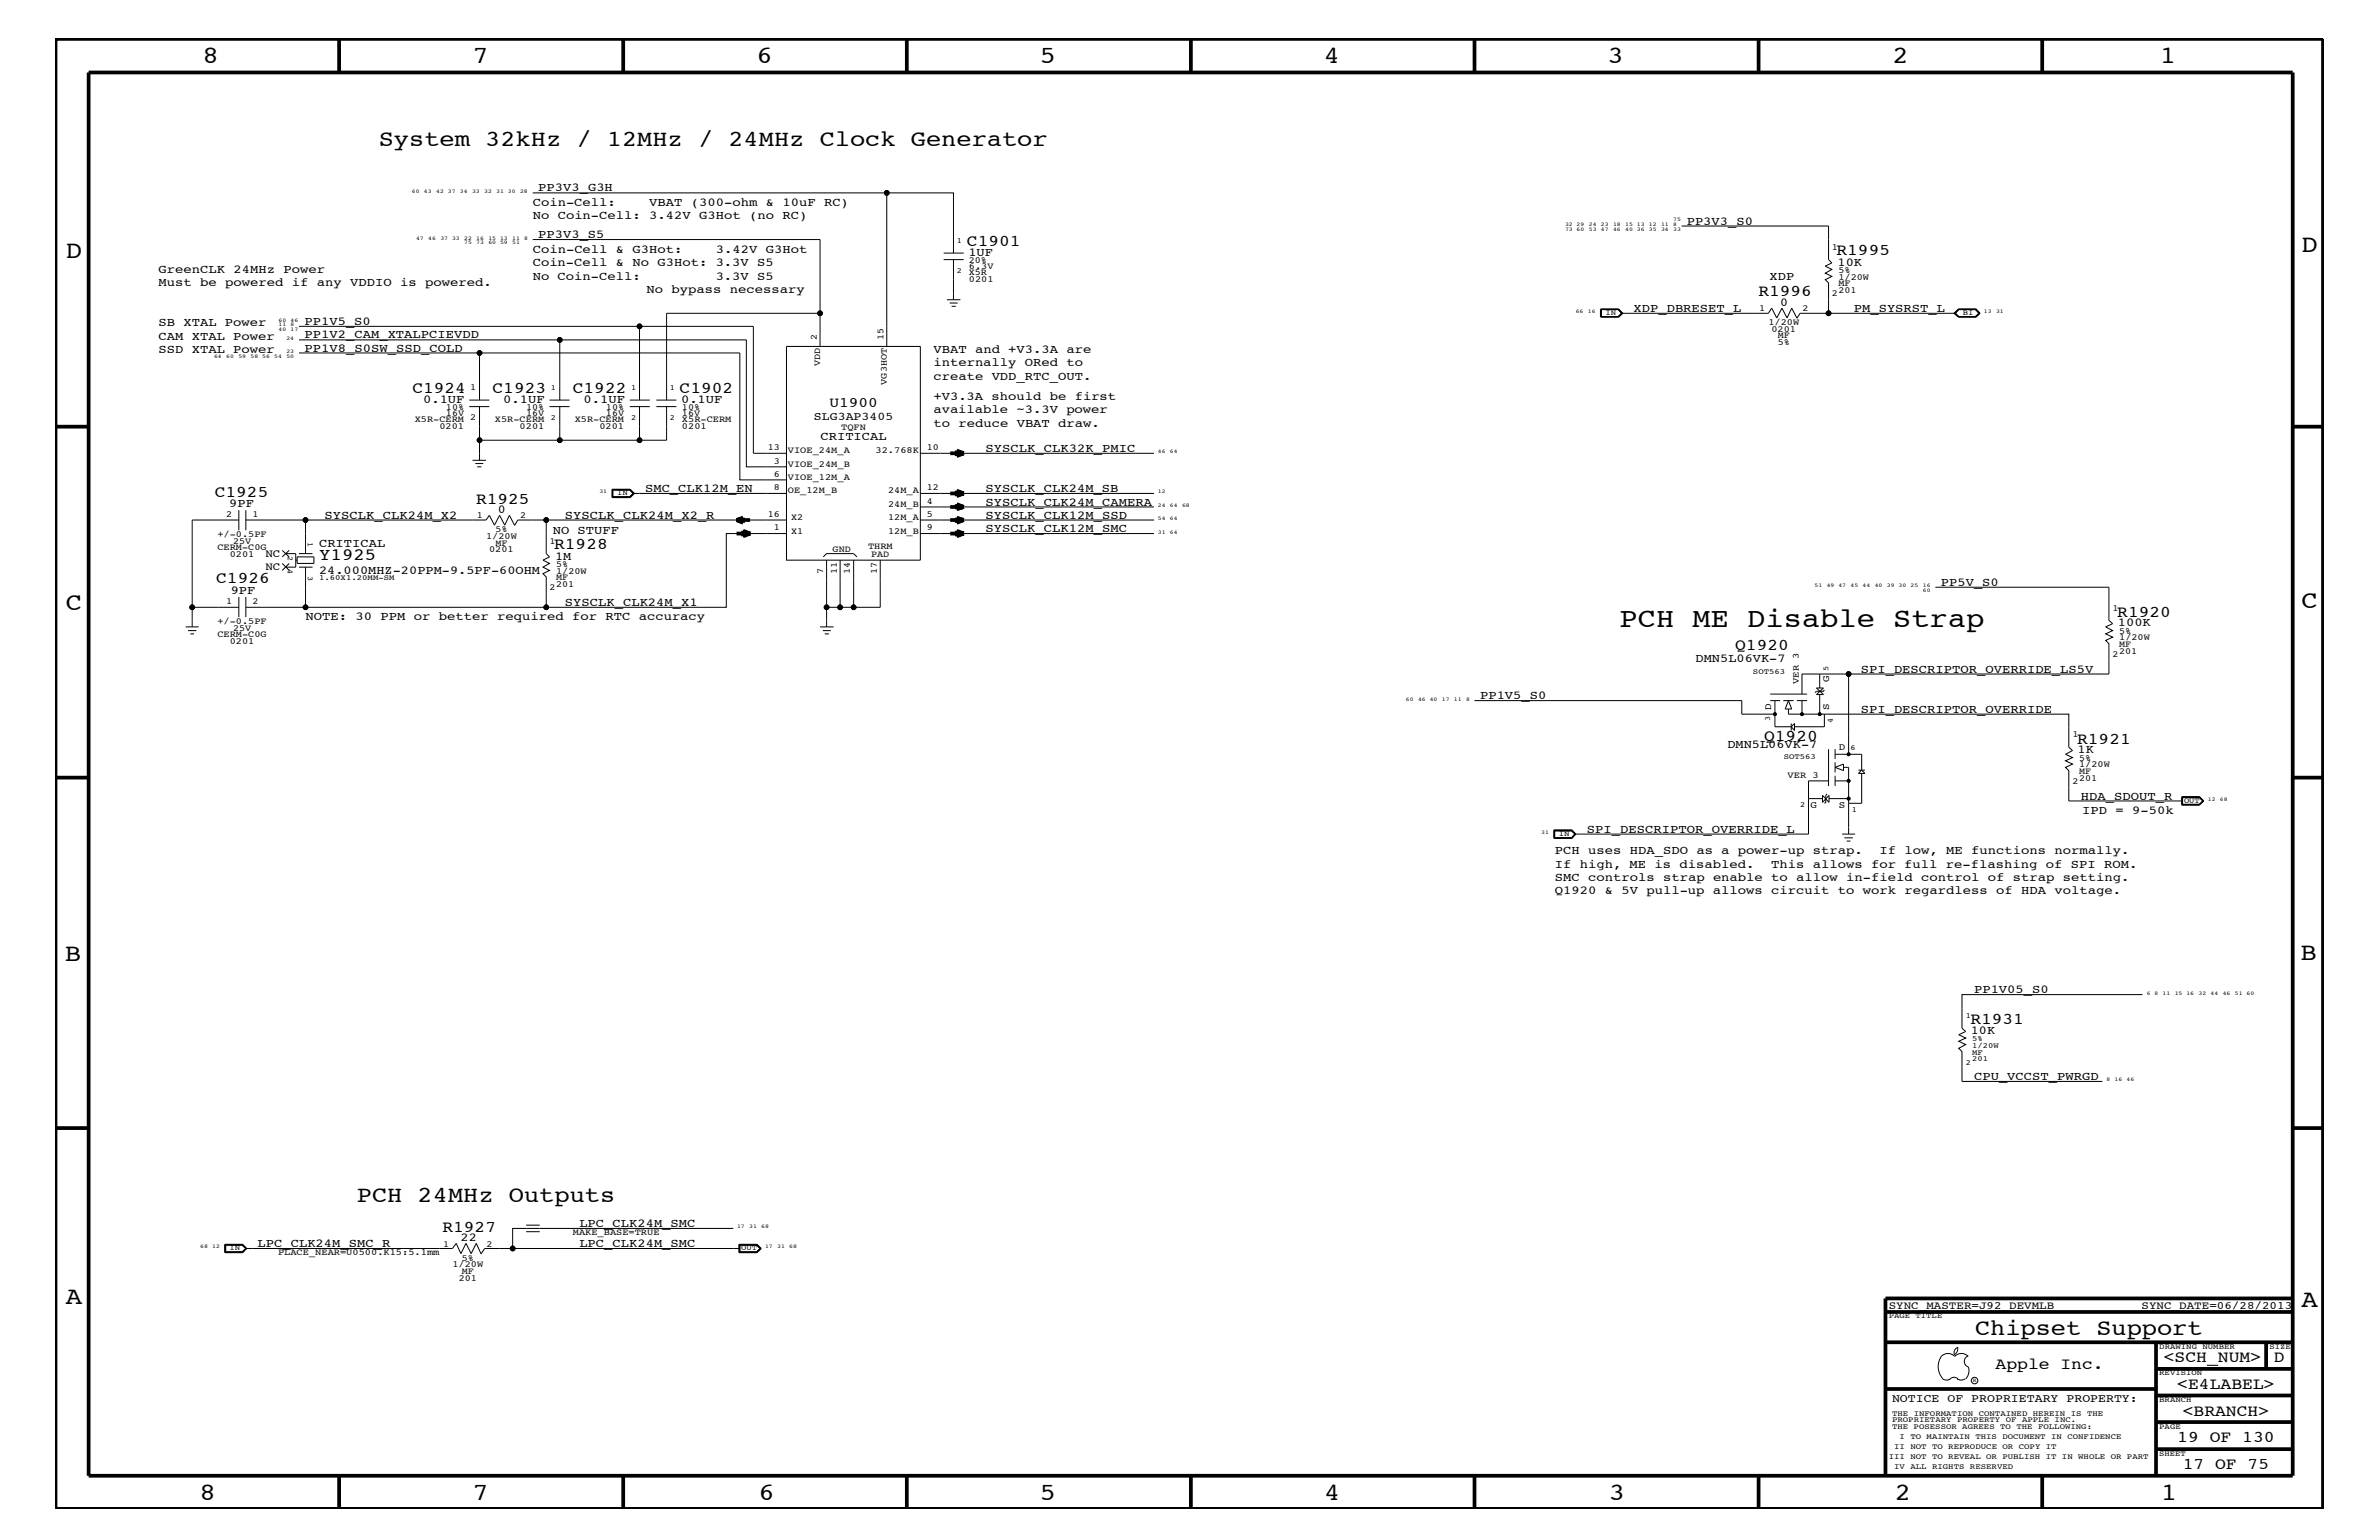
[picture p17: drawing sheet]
<svg xmlns="http://www.w3.org/2000/svg" width="432mm" height="279mm" viewBox="0 0 432 279" stroke-linecap="round" stroke-linejoin="round" font-family="sans-serif">
<defs><g id="words">
<text font-size="5" x="294" y="113.7">PCH ME Disable Strap</text>
<g font-size="4.5">
<text x="36.7" y="11.5">8</text>
<text x="85.8" y="11.5">7</text>
<text x="137.3" y="11.5">6</text>
<text x="188.7" y="11.5">5</text>
<text x="240.3" y="11.5">4</text>
<text x="291.8" y="11.5">3</text>
<text x="343.5" y="11.5">2</text>
<text x="392" y="11.5">1</text>
<text x="11.9" y="46.8">D</text>
<text x="417.7" y="45.7">D</text>
<text x="11.9" y="110.6">C</text>
<text x="417.7" y="110.4">C</text>
<text x="11.8" y="174.3">B</text>
<text x="417.6" y="174.2">B</text>
<text x="11.9" y="236.7">A</text>
<text x="417.7" y="237.1">A</text>
<text x="36.2" y="272.1">8</text>
<text x="85.8" y="272.1">7</text>
<text x="137.7" y="272.1">6</text>
<text x="188.7" y="272.1">5</text>
<text x="240.4" y="272.1">4</text>
<text x="292" y="272.1">3</text>
<text x="343.9" y="272.1">2</text>
<text x="392.2" y="272.1">1</text>
</g>
<g font-size="4.1">
<text x="68.7" y="26.5">System 32kHz / 12MHz / 24MHz Clock Generator</text>
<text x="64.8" y="218">PCH 24MHz Outputs</text>
<text x="358.5" y="242.3">Chipset Support</text>
</g>
<text font-size="3.1" x="57.9" y="101.6">Y1925</text>
<g font-size="3">
<text x="175.5" y="44.6">C1901</text>
<text x="333.3" y="46.3">R1995</text>
<text x="319.2" y="53.8">R1996</text>
<text x="74.8" y="71.3">C1924</text>
<text x="89.4" y="71.3">C1923</text>
<text x="104" y="71.3">C1922</text>
<text x="123.4" y="71.3">C1902</text>
<text x="39" y="90.1">C1925</text>
<text x="86.4" y="91.4">R1925</text>
<text x="100.6" y="99.7">R1928</text>
<text x="39.2" y="105.9">C1926</text>
<text x="384.3" y="111.9">R1920</text>
<text x="315" y="117.9">Q1920</text>
<text x="320.2" y="134.4">Q1920</text>
<text x="377" y="134.9">R1921</text>
<text x="357.6" y="185.8">R1931</text>
<text x="80.3" y="223.5">R1927</text>
<text x="362.2" y="248.4">Apple Inc.</text>
<text x="392.7" y="247.1">&lt;SCH_NUM&gt;</text>
<text x="395.2" y="252">&lt;E4LABEL&gt;</text>
<text x="412.7" y="247.1">D</text>
<text x="396.2" y="256.8">&lt;BRANCH&gt;</text>
<text x="395.2" y="261.6">19 OF 130</text>
<text x="396.2" y="266.6">17 OF 75</text>
</g>
<text font-size="2.6" x="150.5" y="73.8">U1900</text>
<g font-size="2.2">
<text x="97.7" y="34.7">PP3V3_G3H</text>
<text x="96.7" y="37.4">Coin-Cell:</text>
<text x="96.7" y="39.8">No Coin-Cell: 3.42V G3Hot (no RC)</text>
<text x="117.8" y="37.4">VBAT (300-ohm &amp; 10uF RC)</text>
<text x="306.2" y="40.8">PP3V3_S0</text>
<text x="96.7" y="45.9">Coin-Cell &amp; G3Hot:</text>
<text x="97.7" y="43.2">PP3V3_S5</text>
<text x="129.9" y="45.9">3.42V G3Hot</text>
<text x="175.8" y="46.5">1UF</text>
<text x="28.8" y="49.6">GreenCLK 24MHz Power</text>
<text x="28.8" y="51.9">Must be powered if any VDDIO is powered.</text>
<text x="96.7" y="48.3">Coin-Cell &amp; No G3Hot: 3.3V S5</text>
<text x="96.7" y="50.7">No Coin-Cell:</text>
<text x="117.3" y="53.2">No bypass necessary</text>
<text x="129.9" y="50.7">3.3V S5</text>
<text x="321.2" y="50.7">XDP</text>
<text x="333.5" y="48.2">10K</text>
<text x="28.8" y="59.2">SB XTAL Power</text>
<text x="55.3" y="59">PP1V5_S0</text>
<text x="296.5" y="56.6">XDP_DBRESET_L</text>
<text x="323.1" y="55.5">0</text>
<text x="336.5" y="56.6">PM_SYSRST_L</text>
<text x="28.8" y="61.7">CAM XTAL Power</text>
<text x="28.8" y="64">SSD XTAL Power</text>
<text x="55.3" y="63.9">PP1V8_S0SW_SSD_COLD</text>
<text x="55.3" y="61.4">PP1V2_CAM_XTALPCIEVDD</text>
<text x="169.4" y="64">VBAT and +V3.3A are</text>
<text x="169.4" y="66.5">internally ORed to</text>
<text x="169.4" y="68.9">create VDD_RTC_OUT.</text>
<text x="76.8" y="73.2">0.1UF</text>
<text x="91.4" y="73.2">0.1UF</text>
<text x="105.9" y="73.2">0.1UF</text>
<text x="123.6" y="73.2">0.1UF</text>
<text x="169.4" y="75">available ~3.3V power</text>
<text x="169.4" y="77.4">to reduce VBAT draw.</text>
<text x="169.4" y="72.6">+V3.3A should be first</text>
<text x="148.9" y="79.9">CRITICAL</text>
<text x="178.9" y="82">SYSCLK_CLK32K_PMIC</text>
<text x="117.1" y="89.3">SMC_CLK12M_EN</text>
<text x="178.9" y="89.3">SYSCLK_CLK24M_SB</text>
<text x="41.6" y="92">9PF</text>
<text x="58.9" y="94.2">SYSCLK_CLK24M_X2</text>
<text x="90.4" y="93.1">0</text>
<text x="102.5" y="94.2">SYSCLK_CLK24M_X2_R</text>
<text x="178.9" y="94.2">SYSCLK_CLK12M_SSD</text>
<text x="178.9" y="91.7">SYSCLK_CLK24M_CAMERA</text>
<text x="57.9" y="99.3">CRITICAL</text>
<text x="100.3" y="96.8">NO STUFF</text>
<text x="100.8" y="101.5">1M</text>
<text x="178.9" y="96.5">SYSCLK_CLK12M_SMC</text>
<text x="41.9" y="107.7">9PF</text>
<text x="57.9" y="104.1">24.000MHZ-20PPM-9.5PF-60OHM</text>
<text x="352.3" y="106.3">PP5V_S0</text>
<text x="55.5" y="112.6">NOTE: 30 PPM or better required for RTC accuracy</text>
<text x="102.5" y="109.9">SYSCLK_CLK24M_X1</text>
<text x="384.4" y="113.7">100K</text>
<text x="307.8" y="120.2">DMN5L06VK-7</text>
<text x="337.7" y="122">SPI_DESCRIPTOR_OVERRIDE_LS5V</text>
<text x="268.6" y="126.9">PP1V5_S0</text>
<text x="337.7" y="129.3">SPI_DESCRIPTOR_OVERRIDE</text>
<text x="313.5" y="135.7">DMN5L06VK-7</text>
<text x="377.1" y="136.7">1K</text>
<text x="377.7" y="145.1">HDA_SDOUT_R</text>
<text x="378" y="147.7">IPD = 9-50k</text>
<text x="282.2" y="155">PCH uses HDA_SDO as a power-up strap.</text>
<text x="288" y="151.1">SPI_DESCRIPTOR_OVERRIDE_L</text>
<text x="341.2" y="155">If low, ME functions normally.</text>
<text x="282.2" y="157.4">If high, ME is disabled.</text>
<text x="282.2" y="159.9">SMC controls strap enable to allow in-field control of strap setting.</text>
<text x="321.5" y="157.4">This allows for full re-flashing of SPI ROM.</text>
<text x="282.2" y="162.2">Q1920 &amp; 5V pull-up allows circuit to work regardless of HDA voltage.</text>
<text x="358.3" y="180.2">PP1V05_S0</text>
<text x="357.7" y="187.6">10K</text>
<text x="358.3" y="195.9">CPU_VCCST_PWRGD</text>
<text x="46.7" y="226.3">LPC_CLK24M_SMC_R</text>
<text x="83.6" y="225.2">22</text>
<text x="105.2" y="226.3">LPC_CLK24M_SMC</text>
<text x="105.2" y="222.6">LPC_CLK24M_SMC</text>
</g>
<g font-size="2.1">
<text x="147.7" y="76.2">SLG3AP3405</text>
<text x="343.4" y="254.4">NOTICE OF PROPRIETARY PROPERTY:</text>
</g>
<g font-size="2">
<text x="48.2" y="101">NC</text>
<text x="48.2" y="103.5">NC</text>
<text x="342.8" y="237.4">SYNC_MASTER=J92_DEVMLB</text>
<text x="388.7" y="237.4">SYNC_DATE=06/28/2013</text>
</g>
<g font-size="1.8">
<text x="332" y="123.8" transform="rotate(-90 332 123.8)">G</text>
<text x="321.5" y="128.9" transform="rotate(-90 321.5 128.9)">D</text>
<text x="332" y="128.9" transform="rotate(-90 332 128.9)">S</text>
<text x="333.8" y="136.1">D</text>
<text x="328.6" y="146.7">G</text>
<text x="333.8" y="146.7">S</text>
</g>
<g font-size="1.7">
<text x="175.9" y="47.7">20%</text>
<text x="332.5" y="45.3">1</text>
<text x="175.9" y="50">X5R</text>
<text x="175.9" y="48.8">6.3V</text>
<text x="175.9" y="51.3">0201</text>
<text x="332.5" y="53.8">2</text>
<text x="333.7" y="51.9">MF</text>
<text x="333.7" y="53.2">201</text>
<text x="333.7" y="49.6">5%</text>
<text x="333.7" y="50.7">1/20W</text>
<text x="319.3" y="56.4">1</text>
<text x="321" y="59">1/20W</text>
<text x="327.2" y="56.4">2</text>
<text x="148.3" y="61.7" transform="rotate(-90 148.3 61.7)">2</text>
<text x="160.4" y="61.7" transform="rotate(-90 160.4 61.7)">15</text>
<text x="321.5" y="60.2">0201</text>
<text x="322.7" y="61.4">MF</text>
<text x="322.7" y="62.6">5%</text>
<text x="85.3" y="70.7">1</text>
<text x="148.8" y="66.4" transform="rotate(-90 148.8 66.4)">VDD</text>
<text x="161" y="69.8" transform="rotate(-90 161 69.8)">VG3HOT</text>
<text x="75.3" y="76.7">X5R-CERM</text>
<text x="79.8" y="77.9">0201</text>
<text x="80.9" y="74.4">10%</text>
<text x="80.9" y="75.5">16V</text>
<text x="85.3" y="76.2">2</text>
<text x="89.8" y="76.7">X5R-CERM</text>
<text x="94.3" y="77.9">0201</text>
<text x="95.5" y="74.4">10%</text>
<text x="95.5" y="75.5">16V</text>
<text x="104.3" y="76.7">X5R-CERM</text>
<text x="108.8" y="77.9">0201</text>
<text x="110" y="74.4">10%</text>
<text x="110" y="75.5">16V</text>
<text x="123.8" y="74.4">10%</text>
<text x="123.8" y="75.5">16V</text>
<text x="123.8" y="76.7">X5R-CERM</text>
<text x="123.8" y="77.9">0201</text>
<text x="139.4" y="81.6">13</text>
<text x="143" y="82.2">VIOE_24M_A</text>
<text x="152.7" y="78">TQFN</text>
<text x="158.9" y="82.2">32.768K</text>
<text x="168.2" y="81.6">10</text>
<text x="140.5" y="88.9">8</text>
<text x="140.5" y="86.5">6</text>
<text x="140.5" y="84.1">3</text>
<text x="143" y="89.5">OE_12M_B</text>
<text x="143" y="87.1">VIOE_12M_A</text>
<text x="143" y="84.7">VIOE_24M_B</text>
<text x="161.2" y="89.5">24M_A</text>
<text x="168.2" y="88.9">12</text>
<text x="41.1" y="93.8">2</text>
<text x="45.8" y="93.8">1</text>
<text x="86.5" y="94">1</text>
<text x="94.4" y="94">2</text>
<text x="139.4" y="93.8">16</text>
<text x="143.6" y="94.3">X2</text>
<text x="161.2" y="94.3">12M_A</text>
<text x="161.2" y="92">24M_B</text>
<text x="168.2" y="93.8">5</text>
<text x="168.2" y="91.4">4</text>
<text x="39.5" y="99.9">CERM-C0G</text>
<text x="39.5" y="97.4">+/-0.5PF</text>
<text x="41.7" y="101">0201</text>
<text x="42.3" y="98.7">25V</text>
<text x="88.2" y="97.7">1/20W</text>
<text x="88.8" y="100.2">0201</text>
<text x="89.9" y="99">MF</text>
<text x="89.9" y="96.5">5%</text>
<text x="99.7" y="98.7">1</text>
<text x="140.5" y="96.2">1</text>
<text x="143.6" y="96.8">X1</text>
<text x="151.1" y="100.2">GND</text>
<text x="157.6" y="99.6">THRM</text>
<text x="158.1" y="101">PAD</text>
<text x="161.2" y="96.8">12M_B</text>
<text x="168.2" y="96.2">9</text>
<text x="99.7" y="107.1">2</text>
<text x="100.9" y="102.9">5%</text>
<text x="100.9" y="104.1">1/20W</text>
<text x="100.9" y="105.3">MF</text>
<text x="100.9" y="106.5">201</text>
<text x="149.4" y="104.1" transform="rotate(-90 149.4 104.1)">7</text>
<text x="151.9" y="104.1" transform="rotate(-90 151.9 104.1)">11</text>
<text x="154.3" y="104.1" transform="rotate(-90 154.3 104.1)">14</text>
<text x="159.2" y="104.1" transform="rotate(-90 159.2 104.1)">17</text>
<text x="39.5" y="113.1">+/-0.5PF</text>
<text x="41.1" y="109.5">1</text>
<text x="45.8" y="109.5">2</text>
<text x="383.5" y="110.8">1</text>
<text x="39.5" y="115.6">CERM-C0G</text>
<text x="41.7" y="116.8">0201</text>
<text x="42.3" y="114.4">25V</text>
<text x="383.5" y="119.2">2</text>
<text x="384.6" y="117.4">MF</text>
<text x="384.6" y="118.6">201</text>
<text x="384.6" y="115">5%</text>
<text x="384.6" y="116.2">1/20W</text>
<text x="326.5" y="124.1" transform="rotate(-90 326.5 124.1)">VER 3</text>
<text x="376.2" y="133.8">1</text>
<text x="324.4" y="141.1">VER 3</text>
<text x="376.2" y="142.3">2</text>
<text x="377.4" y="140.4">MF</text>
<text x="377.4" y="141.7">201</text>
<text x="377.4" y="138">5%</text>
<text x="377.4" y="139.2">1/20W</text>
<text x="50.5" y="227.7">PLACE_NEAR=U0500.K15:5.1mm</text>
<text x="80.4" y="226.2">1</text>
<text x="88.3" y="226.2">2</text>
<text x="104" y="224.1">MAKE_BASE=TRUE</text>
<text x="82.1" y="229.9">1/20W</text>
<text x="83.3" y="232.4">201</text>
<text x="83.8" y="231.1">MF</text>
<text x="83.8" y="228.7">5%</text>
</g>
<g font-size="1.4">
<text x="173.7" y="44.1">1</text>
<text x="173.7" y="49.6">2</text>
<text x="291.4" y="57.2">IN</text>
<text x="356.3" y="57.2">BI</text>
<text x="100" y="70.7">1</text>
<text x="114.6" y="70.7">1</text>
<text x="121.6" y="70.7">1</text>
<text x="100" y="76.2">2</text>
<text x="114.6" y="76.2">2</text>
<text x="121.6" y="76.2">2</text>
<text x="112" y="89.9">IN</text>
<text x="52.2" y="100.8" transform="rotate(90 52.2 100.8)">2</text>
<text x="55.9" y="98.3" transform="rotate(90 55.9 98.3)">1</text>
<text x="52.2" y="103.3" transform="rotate(90 52.2 103.3)">4</text>
<text x="55.9" y="104.5" transform="rotate(90 55.9 104.5)">3</text>
<text x="57.9" y="105.3">1.60X1.20MM-SM</text>
<text x="318.2" y="122.4">SOT563</text>
<text x="331.9" y="121.7" transform="rotate(-90 331.9 121.7)">5</text>
<text x="321.3" y="130.8" transform="rotate(-90 321.3 130.8)">3</text>
<text x="332.7" y="131.1" transform="rotate(-90 332.7 131.1)">4</text>
<text x="323.8" y="137.7">SOT563</text>
<text x="335.9" y="136">6</text>
<text x="326.7" y="146.5">2</text>
<text x="336.1" y="147.3">1</text>
<text x="396.4" y="145.7">OUT</text>
<text x="283" y="151.8">IN</text>
<text x="356.8" y="184.7">1</text>
<text x="358" y="191.4">MF</text>
<text x="358" y="190.2">1/20W</text>
<text x="358" y="188.9">5%</text>
<text x="356.8" y="193.2">2</text>
<text x="358" y="192.6">201</text>
<text x="41.7" y="226.9">IN</text>
<text x="134.5" y="226.9">OUT</text>
<text x="342.8" y="239.2">PAGE TITLE</text>
<text x="391.9" y="244.7">DRAWING NUMBER</text>
<text x="411.9" y="244.7">SIZE</text>
<text x="391.9" y="249.5">REVISION</text>
<text x="343.4" y="256.8">THE INFORMATION CONTAINED HEREIN IS THE</text>
<text x="391.9" y="254.4">BRANCH</text>
<text x="343.4" y="258">PROPRIETARY PROPERTY OF APPLE INC.</text>
<text x="343.4" y="259.3">THE POSESSOR AGREES TO THE FOLLOWING:</text>
<text x="343.8" y="262.9">II NOT TO REPRODUCE OR COPY IT</text>
<text x="344.8" y="261.1">I TO MAINTAIN THIS DOCUMENT IN CONFIDENCE</text>
<text x="391.9" y="259.3">PAGE</text>
<text x="342.8" y="264.7">III NOT TO REVEAL OR PUBLISH IT IN WHOLE OR PART</text>
<text x="343.8" y="266.6">IV ALL RIGHTS RESERVED</text>
<text x="391.9" y="264.1">SHEET</text>
</g>
<g font-size="1">
<text x="74.8" y="35">60</text>
<text x="77" y="35">43</text>
<text x="79.2" y="35">42 37</text>
<text x="83.5" y="35">34</text>
<text x="85.7" y="35">33</text>
<text x="87.9" y="35">32</text>
<text x="90.1" y="35">31 30</text>
<text x="94.4" y="35">28</text>
<text x="284.1" y="41.9">73 60</text>
<text x="284.1" y="41">32 29</text>
<text x="288.4" y="41">24</text>
<text x="288.4" y="41.9">53</text>
<text x="290.6" y="41">23</text>
<text x="290.6" y="41.9">47</text>
<text x="292.8" y="41">18</text>
<text x="292.8" y="41.9">46</text>
<text x="295" y="41.9">40 36</text>
<text x="295" y="41">15 13</text>
<text x="299.3" y="41.9">35</text>
<text x="299.3" y="41">12</text>
<text x="301.5" y="41">11</text>
<text x="301.5" y="41.9">34</text>
<text x="303.7" y="41">8</text>
<text x="303.7" y="41.9">33</text>
<text x="303.7" y="40.2">75</text>
<text x="75.5" y="43.5">47</text>
<text x="77.7" y="43.5">46</text>
<text x="79.9" y="43.5">37 33</text>
<text x="84.2" y="43.5">22</text>
<text x="84.2" y="44.3">75</text>
<text x="86.4" y="43.5">16</text>
<text x="86.4" y="44.3">73</text>
<text x="88.6" y="43.5">15 13</text>
<text x="88.6" y="44.3">60 59</text>
<text x="93" y="43.5">11</text>
<text x="93" y="44.3">51</text>
<text x="95.2" y="43.5">8</text>
<text x="50.5" y="59.2">11</text>
<text x="50.5" y="58.4">60</text>
<text x="52.7" y="59.2">8</text>
<text x="52.7" y="58.4">46</text>
<text x="286" y="56.8">66</text>
<text x="288.2" y="56.8">16</text>
<text x="360.1" y="56.8">13</text>
<text x="362.3" y="56.8">31</text>
<text x="38.9" y="65">64</text>
<text x="41.1" y="65">60</text>
<text x="43.3" y="65">59</text>
<text x="45.5" y="65">58 56</text>
<text x="49.8" y="65">54</text>
<text x="50.5" y="60.1">40</text>
<text x="52" y="64">23</text>
<text x="52" y="65">50</text>
<text x="52" y="61.7">24</text>
<text x="52.7" y="60.1">17</text>
<text x="210.1" y="82.2">46</text>
<text x="212.3" y="82.2">64</text>
<text x="108.8" y="89.5">31</text>
<text x="210.1" y="89.5">12</text>
<text x="210.1" y="94.3">54</text>
<text x="210.1" y="92">24</text>
<text x="212.3" y="94.3">64</text>
<text x="212.3" y="92">64</text>
<text x="214.5" y="92">68</text>
<text x="210.1" y="96.8">31</text>
<text x="212.3" y="96.8">64</text>
<text x="329.4" y="106.5">51</text>
<text x="331.6" y="106.5">49 47</text>
<text x="335.9" y="106.5">45</text>
<text x="338.1" y="106.5">44</text>
<text x="340.3" y="106.5">40</text>
<text x="342.5" y="106.5">39 30</text>
<text x="346.8" y="106.5">25</text>
<text x="349" y="106.5">16</text>
<text x="349" y="107.4">60</text>
<text x="255.2" y="127.1">60</text>
<text x="257.4" y="127.1">46 40</text>
<text x="261.7" y="127.1">17</text>
<text x="263.9" y="127.1">11</text>
<text x="266.1" y="127.1">8</text>
<text x="400.7" y="145.3">12</text>
<text x="402.9" y="145.3">68</text>
<text x="279.7" y="151.3">31</text>
<text x="389.6" y="180.5">6</text>
<text x="391.1" y="180.5">8</text>
<text x="392.5" y="180.5">11</text>
<text x="394.7" y="180.5">15 16</text>
<text x="399" y="180.5">32</text>
<text x="401.2" y="180.5">44</text>
<text x="403.4" y="180.5">46</text>
<text x="405.6" y="180.5">51 60</text>
<text x="382.4" y="196.2">8</text>
<text x="383.8" y="196.2">16</text>
<text x="386" y="196.2">46</text>
<text x="36.3" y="226.5">68</text>
<text x="38.5" y="226.5">12</text>
<text x="133.8" y="222.9">17</text>
<text x="136" y="222.9">31</text>
<text x="138.2" y="222.9">68</text>
<text x="138.9" y="226.5">17</text>
<text x="141.1" y="226.5">31</text>
<text x="143.3" y="226.5">68</text>
<text x="358.1" y="250.7">R</text>
</g>
</g></defs>
<g fill="none" stroke="#000" stroke-width=".18">
<path d="M96.7 35h64.3M54.3 59.2h82.4v23h6M96.7 43.5h52.1v19.4M116.1 59.2v13.4M148.8 56.8h-27.8v15.8M171.3 47.1h3.6M171.3 45.9h3.6M171.9 54.4h2.4M172.4 55h1.4M172.7 55.6h.8M173.1 45.9v-10.9h-12.1v27.9M173.1 47.1v7.3"/>
<path d="M290.6 56.1v1.4M293.7 56.2l.6 .6M293.7 56.2l.7 .6-.7 .6M293.7 56.2h-3v1.2h3M293.8 56.1l.8 .7-.8 .7M293.8 56.1h-3.3v1.4h3.3M293.8 56.1l.7 .7-.7 .7M294.3 56.8h26.7l.6-.9 .9 1.8 .9-1.8 1 1.8 .8-1.8 .9 1.8M294.3 56.8l-.6 .6M305.2 41h26.7v6.1l.6 .6-1.2 .6 1.2 .6-1.2 .7 1.2 .6-1.2 .5 .6 .6v5.5h23M331.9 56.8h-5.2l-.6 1M354.7 56.8l.7-.7h3.2l.8 .7-.8 .7h-3.2z"/>
<path d="M354.8 56.8l.7-.7h3.1l.7 .7-.7 .7h-3.1zM355.5 56.2h3.1l.6 .6-.6 .6h-3.1M355.5 56.2l-.7 .6 .7 .6M355.5 56.2l-.6 .6 .6 .6M54.3 61.7h81.2v23h7.2M54.3 64h32.7M85.2 73.8h3.6M85.2 72.6h3.6M87 79.9h14.6M87 72.6v-8.6h47.3v23.1h8.4M87 73.8v9.7M99.7 73.8h3.7"/>
<path d="M99.7 72.6h3.7M101.6 73.8v6.1h14.5v-6.1M101.6 61.7v10.9M114.3 73.8h3.6M114.3 72.6h3.6M119.1 73.8h3.7M119.1 72.6h3.7M121 73.8v6.1h-4.9M142.7 62.9h24.3v38.7h-24.3zM43.3 94.3h-8.4v15.9M43.3 92.6v3.6M44.6 94.3h10.9v6.1"/>
<path d="M44.6 92.6v3.6M51.2 99.9l1.3 1.1M52.5 99.9l-1.3 1.1M55.5 94.3h32.7l.6-.8 .9 1.8 1-1.8 .9 1.8 .9-1.8 .9 1.8M85.8 83.5h2.4M86.3 84.1h1.4M86.6 84.7h.8M99.1 94.3h-5.1l-.6 1.1M111.1 88.8h3.3l.7 .7-.7 .8h-3.3zM111.3 88.9h3l.6 .6-.6 .6h-3zM114.3 88.8h-3.1v1.4h3.1M114.3 88.8l.8 .7-.8 .7"/>
<path d="M114.3 88.8l.7 .7-.7 .7M114.9 89.5h27.8M142.7 94.3h-43.6v6.1l.6 .6-1.1 .6 1.1 .6-1.1 .7 1.1 .6-1.1 .6 .5 .6v5.5h32.7v-13.4h10.9M167 94.3h42.5M167 89.5h42.5M167 96.8h42.5M167 92h42.5M167 82.2h42.5M33.7 113.7h2.4M34.1 114.4h1.5M34.5 115h.7M43.3 110.2h-8.4v3.5"/>
<path d="M43.3 108.3v3.7M44.6 108.3v3.7M51.2 102.2l1.3 1.3M51.8 100.4h1.9v2.5h-1.9M52.5 102.2l-1.3 1.3M53.7 101.6h.2M53.9 101h3.1v1.2h-3.1zM54.3 100.4h2.4M54.3 102.9h2.4M55.5 102.9v7.3h-10.9M55.5 110.2h43.6M148.8 113.7h2.5"/>
<path d="M149.4 114.4h1.4M149.4 101l.6-.6h4.9l.6 .6M149.7 115h.8M150 110.2h2.5M150 101.6v12.1M152.5 101.6v8.6h2.4v-8.6M159.8 101.6v8.6h-4.9M351.3 106.5h31.5v6.1l.7 .5-1.3 .6 1.3 .7-1.3 .6 1.3 .6-1.3 .6 .6 .6v5.5h-55.7v3.6M267.6 127.1h48.5v2.5h6.1M321.3 125.9h6.7M321.3 127.1h1.8M322.2 127.1v4.8h2.9"/>
<path d="M323.7 127.1h1.8M324.6 128.6v1h50.9v6l.7 .6-1.3 .6 1.3 .6-1.3 .6 1.3 .6-1.3 .6 .6 .6v5.5h20.7M324.6 127.1l.6 1.5h-1.2zM325.1 131.3v1.2M325.7 131.3v1.2l-.6-.6zM326.1 127.1h1.9M327.1 127.1v2.5M329.7 124.8h1.3l-1.3 1.2h1.3zM330.3 122.3v2.5M330.3 126v3.6M331.1 129.6v2.3h-5.4M331.1 125.2l-.1 .2h-1.3l-.3 .3"/>
<path d="M331.9 135.9v6.7M333.1 135.9v1.8M333.1 138.3v1.9M333.1 136.8h4.8v2.9M333.1 139.2l1.5-.6v1.2zM334.6 139.2h.9v12.1M335.5 122.3v14.5M337.3 139.7h1.2M282 150.6h3.3l.7 .7-.7 .8h-3.3zM282.1 152h3.1M282.1 150.7h3.1M282.2 150.7v1.3"/>
<path d="M285.2 150.7l.7 .6-.7 .7M285.2 150.7l.6 .6M285.8 151.3l-.6 .7M286 151.3l-.8 .8M286 151.3l-.8-.6h-3.1v1.4M328.3 144.9h2.5M330.8 144.3v1.3l1.2-1.3v1.3zM331.6 144l-.2 .3v1.3l-.3 .1M331.9 141.7h-3.6v9.6h-42.5M332 144.9h3.5M333.1 140.7v1.9M333.1 141.7h2.4"/>
<path d="M334.3 151.3h2.4M334.8 152h1.5M335.2 152.6h.7M337.3 140.3l.6-.6 .6 .6zM337.9 140.3v5.4h-2.4M396 144.6h3.2l.8 .7-.8 .8h-3.2zM396.1 144.6h3.1l.7 .7-.7 .7M396.1 144.6v1.4h3.1M396.2 144.7h3l.6 .6-.6 .6h-3zM400 145.3l-.8 .7M388.9 180.5h-32.8v6l.7 .6-1.3 .6 1.3 .6-1.3 .6 1.3 .6-1.3 .7 .6 .6v5.4h25.5M40.8 225.7h3.2l.8 .8-.8 .8h-3.2z"/>
<path d="M40.8 225.8h3.2M40.8 227.2h3.2M40.9 225.8v1.4M41 225.9h2.9l.7 .6-.7 .6h-2.9zM44 225.8l.7 .7-.7 .7M44 225.8l.6 .7M44.6 226.5l-.6 .7M44.6 226.5h37.5l.7-.9 .9 1.8 .9-1.8 .9 1.8 .9-1.8 .9 1.8M93 226.5h-5l-.7 1M95.5 222.3h2.5M95.5 223.5h2.5M133.1 222.9h-40.1v3.6h41.3"/>
<path d="M134.1 225.7h3.3l.8 .8-.8 .8h-3.3zM134.3 225.8v1.4M134.3 225.9h3l.6 .6-.6 .6h-3M137.3 225.8h-3.1v1.4h3.1M137.3 225.8l.8 .7-.8 .7M137.3 225.8l.7 .7-.7 .7M352.3 246.1a1.72 1.72 0 0 1 2.5 0 1.69 1.69 0 0 1 2.4 0M352.4 246a3.2 3.2 0 0 0 .4 4.3l.8 .1 .4-.2M354 250.2l.7-.3 .7 .3M355.2 250.2l.7 .2 .7-.2M355.3 244.4v.3a1.18 1.18 0 0 1-.6 1.1M355.4 244.4a.99 .99 0 0 0-.6 1.4"/>
<path d="M357.2 246a1.04 1.04 0 0 0-.7 1 1.04 1.04 0 0 0 .7 1M357.3 248l.1 .7a2.11 2.11 0 0 1-.6 1.5"/>
<circle cx="161" cy="35" r=".42"/>
<circle cx="116.1" cy="59.2" r=".42"/>
<circle cx="148.8" cy="56.8" r=".42"/>
<circle cx="331.9" cy="56.8" r=".42"/>
<circle cx="87" cy="79.9" r=".42"/>
<circle cx="87" cy="64" r=".42"/>
<circle cx="101.6" cy="79.9" r=".42"/>
<circle cx="101.6" cy="61.7" r=".42"/>
<circle cx="116.1" cy="79.9" r=".42"/>
<circle cx="55.5" cy="94.3" r=".42"/>
<circle cx="99.1" cy="94.3" r=".42"/>
<circle cx="34.9" cy="110.2" r=".42"/>
<circle cx="55.5" cy="110.2" r=".42"/>
<circle cx="99.1" cy="110.2" r=".42"/>
<circle cx="150" cy="110.2" r=".42"/>
<circle cx="152.5" cy="110.2" r=".42"/>
<circle cx="154.9" cy="110.2" r=".42"/>
<circle cx="322.2" cy="129.6" r=".25"/>
<circle cx="327.1" cy="129.6" r=".25"/>
<circle cx="330.3" cy="129.6" r=".25"/>
<circle cx="335.5" cy="122.3" r=".42"/>
<circle cx="335.5" cy="136.8" r=".25"/>
<circle cx="335.5" cy="141.7" r=".25"/>
<circle cx="335.5" cy="144.9" r=".25"/>
<circle cx="93" cy="226.5" r=".42"/>
<circle cx="358.4" cy="250.5" r=".59"/>
</g>
<g fill="#000">
<circle cx="161" cy="35" r=".42"/>
<circle cx="116.1" cy="59.2" r=".42"/>
<circle cx="148.8" cy="56.8" r=".42"/>
<circle cx="331.9" cy="56.8" r=".42"/>
<circle cx="87" cy="64" r=".42"/>
<circle cx="87" cy="79.9" r=".42"/>
<circle cx="101.6" cy="79.9" r=".42"/>
<circle cx="101.6" cy="61.7" r=".42"/>
<circle cx="116.1" cy="79.9" r=".42"/>
<circle cx="55.5" cy="94.3" r=".42"/>
<circle cx="99.1" cy="94.3" r=".42"/>
<circle cx="34.9" cy="110.2" r=".42"/>
<circle cx="55.5" cy="110.2" r=".42"/>
<circle cx="99.1" cy="110.2" r=".42"/>
<circle cx="150" cy="110.2" r=".42"/>
<circle cx="152.5" cy="110.2" r=".42"/>
<circle cx="154.9" cy="110.2" r=".42"/>
<circle cx="322.2" cy="129.6" r=".25"/>
<circle cx="327.1" cy="129.6" r=".25"/>
<circle cx="330.3" cy="129.6" r=".25"/>
<circle cx="335.5" cy="122.3" r=".42"/>
<circle cx="335.5" cy="136.8" r=".25"/>
<circle cx="335.5" cy="141.7" r=".25"/>
<circle cx="335.5" cy="144.9" r=".25"/>
<circle cx="93" cy="226.5" r=".42"/>
</g>
<g fill="none" stroke="#000" stroke-width=".68" stroke-linecap="butt">
<path d="M10.1 7.1h411.5v266.7h-411.5zM16.1 13.2h400v254.5h-400zM61.6 7.1v6.1M113.1 7.1v6.1M164.6 7.1v6.1M216.2 7.1v6.1M267.6 7.1v6.1M319.2 7.1v6.1M370.7 7.1v6.1M10.1 77.4h6M416.1 77.4h5.5M133.7 96.8h2.4"/>
<path d="M133.7 94.3h2.4M133.7 94.3l1.2-.4v1zM133.7 94.3l1.2 .2M133.7 94.3l1.2 .5M133.7 94.3l1.2 .3M134.9 96.3l1.2 .5-1.2 .5zM134.9 96.5l1.2 .3M134.9 96.7l1.2 .1M134.9 94l-1.2 .3M134.9 94.3h-1.2M134.9 94.2l-1.2 .1M136.1 96.8l-1.2 .1"/>
<path d="M136.1 96.8l-1.2 .3M172.5 82.2h2.4M172.5 89.5h2.4M172.5 92h2.4M172.5 94.3h2.4M172.5 96.8h2.4M173.7 81.7l1.2 .5-1.2 .5zM173.7 89l1.2 .5-1.2 .5zM173.7 91.5l1.2 .5-1.2 .4zM173.7 93.9l1.2 .4-1.2 .6zM173.7 96.3l1.2 .5-1.2 .5zM173.7 81.9l1.2 .3"/>
<path d="M173.7 82.2h1.2M173.7 82l1.2 .2M173.7 89.2l1.2 .3M173.7 89.4l1.2 .1M173.7 89.3l1.2 .2M173.7 91.6l1.2 .4M173.7 91.8l1.2 .2M173.7 91.7l1.2 .3M173.7 94l1.2 .3M173.7 94.3h1.2M173.7 94.2l1.2 .1M173.7 96.5l1.2 .3"/>
<path d="M173.7 96.7l1.2 .1M174.9 82.2l-1.2 .2M174.9 82.2l-1.2 .5M174.9 82.2l-1.2 .3M174.9 89.5l-1.2 .2M174.9 89.5l-1.2 .4M174.9 89.5l-1.2 .3M174.9 92l-1.2 .1M174.9 92l-1.2 .3M174.9 92l-1.2 .2M174.9 94.3l-1.2 .2M174.9 94.3l-1.2 .5"/>
<path d="M174.9 94.3l-1.2 .3M174.9 96.8l-1.2 .1M174.9 96.8l-1.2 .3M10.1 141.1h6M416.1 141.1h5.5M10.1 204.7h6M416.1 204.7h5.5M342.2 238h73.9M416.1 235.6h-73.9v32.1M342.2 243.5h73.9M342.2 252h49.1M391.3 258h24.8"/>
<path d="M391.3 253.2h24.8M391.3 248.4h24.8M391.3 243.5v24.2M411.3 243.5v4.9M61.6 267.7v6.1M113.1 267.7v6.1M164.6 267.7v6.1M216.2 268v5.8M267.6 267.7v6.1M319.2 267.7v6.1M370.7 267.7v6.1M391.3 262.9h24.8"/>
</g>
<use href="#words"/>
</svg>
